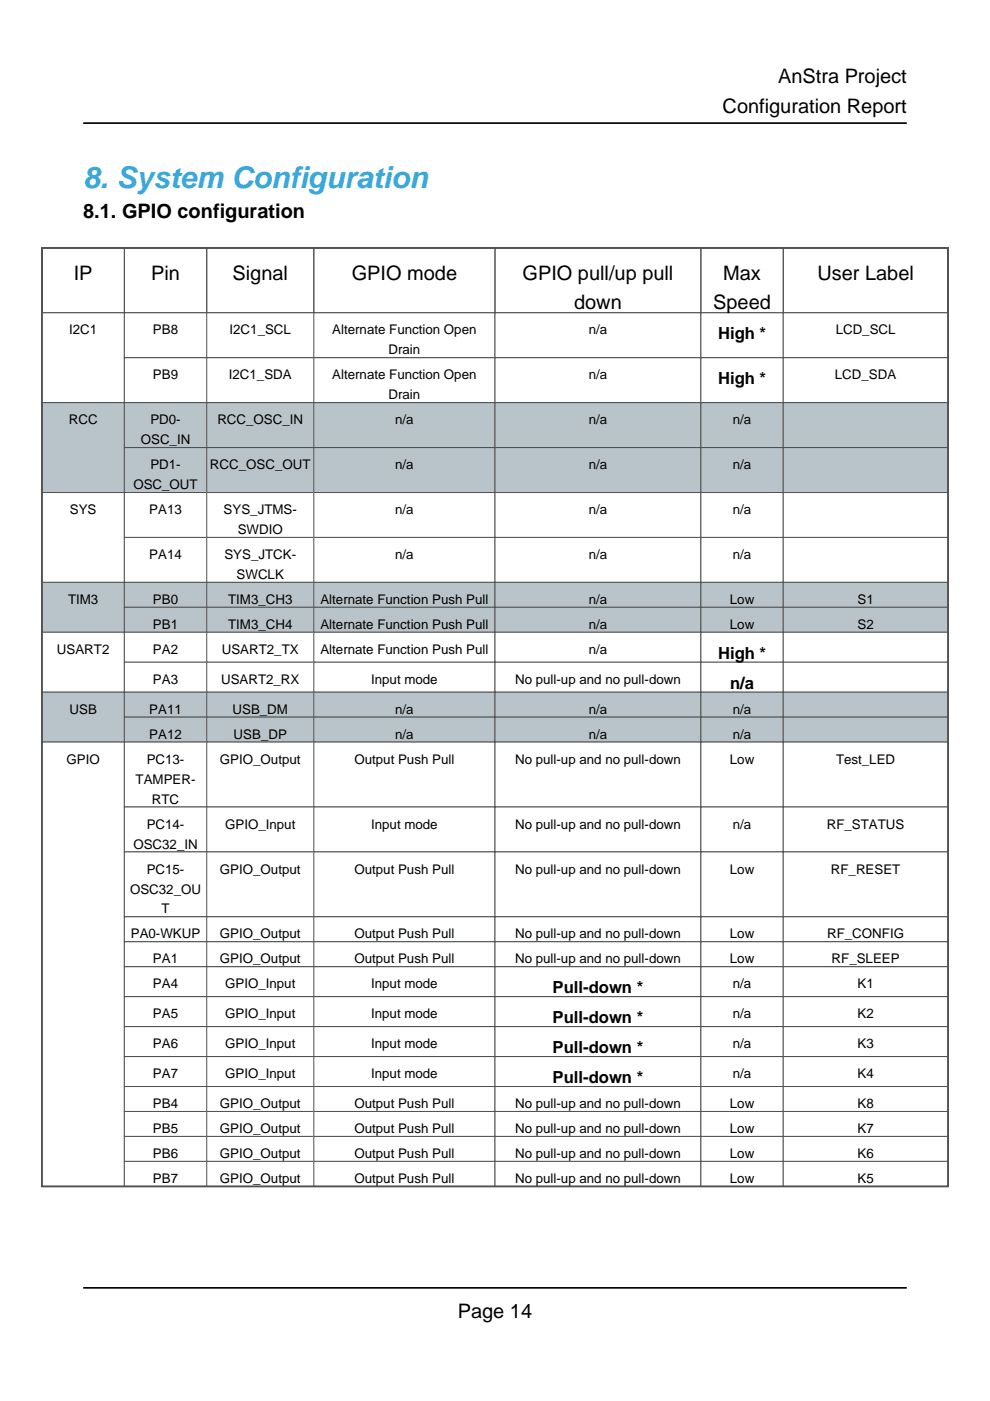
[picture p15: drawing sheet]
<svg xmlns="http://www.w3.org/2000/svg" width="210mm" height="297mm" viewBox="0 0 210 297" stroke-linecap="round" stroke-linejoin="round" font-family="sans-serif">
<defs><g id="words">
<text font-size="6.3" fill="#39a9dc" x="17.6" y="39.9">8. System Configuration</text>
<g font-size="4.2">
<text x="165" y="17.6">AnStra Project</text>
<text x="153.2" y="24">Configuration Report</text>
<text x="17.6" y="46.2">8.1. GPIO configuration</text>
<text x="15.6" y="59.3">IP</text>
<text x="32" y="59.3">Pin</text>
<text x="49.3" y="59.3">Signal</text>
<text x="74.6" y="59.3">GPIO mode</text>
<text x="110.8" y="59.3">GPIO pull/up pull</text>
<text x="153.3" y="59.3">Max</text>
<text x="173.3" y="59.3">User Label</text>
<text x="121.7" y="65.6">down</text>
<text x="151.2" y="65.6">Speed</text>
<text x="97.1" y="279.4">Page 14</text>
</g>
<g font-size="3.5">
<text x="152.2" y="72">High *</text>
<text x="152.2" y="81.5">High *</text>
<text x="152.2" y="139.7">High *</text>
<text x="154.8" y="146">n/a</text>
<text x="117.2" y="210.6">Pull-down *</text>
<text x="117.2" y="217">Pull-down *</text>
<text x="117.2" y="223.3">Pull-down *</text>
<text x="117.2" y="229.7">Pull-down *</text>
</g>
<g font-size="2.8">
<text x="14.7" y="70.9">I2C1</text>
<text x="32.4" y="70.9">PB8</text>
<text x="48.7" y="70.9">I2C1_SCL</text>
<text x="70.4" y="70.9">Alternate Function Open</text>
<text x="124.8" y="70.9">n/a</text>
<text x="177.2" y="70.9">LCD_SCL</text>
<text x="82.4" y="75.1">Drain</text>
<text x="32.4" y="80.4">PB9</text>
<text x="48.5" y="80.4">I2C1_SDA</text>
<text x="70.4" y="80.4">Alternate Function Open</text>
<text x="124.8" y="80.4">n/a</text>
<text x="177" y="80.4">LCD_SDA</text>
<text x="14.6" y="90">RCC</text>
<text x="31.9" y="90">PD0-</text>
<text x="46.1" y="90">RCC_OSC_IN</text>
<text x="82.4" y="84.7">Drain</text>
<text x="83.8" y="90">n/a</text>
<text x="124.8" y="90">n/a</text>
<text x="155.4" y="90">n/a</text>
<text x="29.8" y="94.2">OSC_IN</text>
<text x="31.9" y="99.5">PD1-</text>
<text x="44.5" y="99.5">RCC_OSC_OUT</text>
<text x="83.8" y="99.5">n/a</text>
<text x="124.8" y="99.5">n/a</text>
<text x="155.4" y="99.5">n/a</text>
<text x="28.3" y="103.7">OSC_OUT</text>
<text x="14.8" y="109">SYS</text>
<text x="31.7" y="109">PA13</text>
<text x="47.4" y="109">SYS_JTMS-</text>
<text x="50.4" y="113.2">SWDIO</text>
<text x="83.8" y="109">n/a</text>
<text x="124.8" y="109">n/a</text>
<text x="155.4" y="109">n/a</text>
<text x="31.7" y="118.5">PA14</text>
<text x="47.6" y="118.5">SYS_JTCK-</text>
<text x="83.8" y="118.5">n/a</text>
<text x="124.8" y="118.5">n/a</text>
<text x="155.4" y="118.5">n/a</text>
<text x="50.2" y="122.8">SWCLK</text>
<text x="14.4" y="128.1">TIM3</text>
<text x="32.4" y="128.1">PB0</text>
<text x="48.4" y="128.1">TIM3_CH3</text>
<text x="67.9" y="128.1">Alternate Function Push Pull</text>
<text x="124.8" y="128.1">n/a</text>
<text x="154.7" y="128.1">Low</text>
<text x="181.8" y="128.1">S1</text>
<text x="32.4" y="133.3">PB1</text>
<text x="48.4" y="133.3">TIM3_CH4</text>
<text x="67.9" y="133.3">Alternate Function Push Pull</text>
<text x="124.8" y="133.3">n/a</text>
<text x="154.7" y="133.3">Low</text>
<text x="181.8" y="133.3">S2</text>
<text x="12.1" y="138.6">USART2</text>
<text x="32.4" y="138.6">PA2</text>
<text x="47" y="138.6">USART2_TX</text>
<text x="67.9" y="138.6">Alternate Function Push Pull</text>
<text x="124.8" y="138.6">n/a</text>
<text x="32.4" y="145">PA3</text>
<text x="46.9" y="145">USART2_RX</text>
<text x="78.7" y="145">Input mode</text>
<text x="109.2" y="145">No pull-up and no pull-down</text>
<text x="14.7" y="151.3">USB</text>
<text x="31.7" y="151.3">PA11</text>
<text x="49.3" y="151.3">USB_DM</text>
<text x="83.8" y="151.3">n/a</text>
<text x="124.8" y="151.3">n/a</text>
<text x="155.4" y="151.3">n/a</text>
<text x="14.1" y="161.9">GPIO</text>
<text x="31.1" y="161.9">PC13-</text>
<text x="31.7" y="156.6">PA12</text>
<text x="46.6" y="161.9">GPIO_Output</text>
<text x="49.5" y="156.6">USB_DP</text>
<text x="75.2" y="161.9">Output Push Pull</text>
<text x="83.8" y="156.6">n/a</text>
<text x="109.2" y="161.9">No pull-up and no pull-down</text>
<text x="124.8" y="156.6">n/a</text>
<text x="154.7" y="161.9">Low</text>
<text x="155.4" y="156.6">n/a</text>
<text x="177.3" y="161.9">Test_LED</text>
<text x="28.8" y="166.2">TAMPER-</text>
<text x="32.2" y="170.4">RTC</text>
<text x="28.3" y="179.9">OSC32_IN</text>
<text x="31.1" y="175.7">PC14-</text>
<text x="47.7" y="175.7">GPIO_Input</text>
<text x="78.7" y="175.7">Input mode</text>
<text x="109.2" y="175.7">No pull-up and no pull-down</text>
<text x="155.4" y="175.7">n/a</text>
<text x="175.3" y="175.7">RF_STATUS</text>
<text x="31.1" y="185.2">PC15-</text>
<text x="46.6" y="185.2">GPIO_Output</text>
<text x="75.2" y="185.2">Output Push Pull</text>
<text x="109.2" y="185.2">No pull-up and no pull-down</text>
<text x="154.7" y="185.2">Low</text>
<text x="176.2" y="185.2">RF_RESET</text>
<text x="27.6" y="189.4">OSC32_OU</text>
<text x="34.2" y="193.7">T</text>
<text x="27.7" y="199">PA0-WKUP</text>
<text x="46.6" y="199">GPIO_Output</text>
<text x="75.2" y="199">Output Push Pull</text>
<text x="109.2" y="199">No pull-up and no pull-down</text>
<text x="154.7" y="199">Low</text>
<text x="175.4" y="199">RF_CONFIG</text>
<text x="32.4" y="204.3">PA1</text>
<text x="32.4" y="209.5">PA4</text>
<text x="46.6" y="204.3">GPIO_Output</text>
<text x="47.7" y="209.5">GPIO_Input</text>
<text x="75.2" y="204.3">Output Push Pull</text>
<text x="78.7" y="209.5">Input mode</text>
<text x="109.2" y="204.3">No pull-up and no pull-down</text>
<text x="154.7" y="204.3">Low</text>
<text x="155.4" y="209.5">n/a</text>
<text x="176.3" y="204.3">RF_SLEEP</text>
<text x="181.8" y="209.5">K1</text>
<text x="32.4" y="215.9">PA5</text>
<text x="47.7" y="215.9">GPIO_Input</text>
<text x="78.7" y="215.9">Input mode</text>
<text x="155.4" y="215.9">n/a</text>
<text x="181.8" y="215.9">K2</text>
<text x="32.4" y="222.2">PA6</text>
<text x="47.7" y="222.2">GPIO_Input</text>
<text x="78.7" y="222.2">Input mode</text>
<text x="155.4" y="222.2">n/a</text>
<text x="181.8" y="222.2">K3</text>
<text x="32.4" y="228.6">PA7</text>
<text x="47.7" y="228.6">GPIO_Input</text>
<text x="78.7" y="228.6">Input mode</text>
<text x="155.4" y="228.6">n/a</text>
<text x="181.8" y="228.6">K4</text>
<text x="32.4" y="234.9">PB4</text>
<text x="46.6" y="234.9">GPIO_Output</text>
<text x="75.2" y="234.9">Output Push Pull</text>
<text x="109.2" y="234.9">No pull-up and no pull-down</text>
<text x="154.7" y="234.9">Low</text>
<text x="181.8" y="234.9">K8</text>
<text x="32.4" y="240.2">PB5</text>
<text x="32.4" y="245.5">PB6</text>
<text x="46.6" y="240.2">GPIO_Output</text>
<text x="46.6" y="245.5">GPIO_Output</text>
<text x="75.2" y="240.2">Output Push Pull</text>
<text x="75.2" y="245.5">Output Push Pull</text>
<text x="109.2" y="240.2">No pull-up and no pull-down</text>
<text x="109.2" y="245.5">No pull-up and no pull-down</text>
<text x="154.7" y="240.2">Low</text>
<text x="154.7" y="245.5">Low</text>
<text x="181.8" y="240.2">K7</text>
<text x="181.8" y="245.5">K6</text>
<text x="32.4" y="250.8">PB7</text>
<text x="46.6" y="250.8">GPIO_Output</text>
<text x="75.2" y="250.8">Output Push Pull</text>
<text x="109.2" y="250.8">No pull-up and no pull-down</text>
<text x="154.7" y="250.8">Low</text>
<text x="181.8" y="250.8">K5</text>
</g>
</g></defs>
<path d="M8.9 52.6h192.1v198.9h-192.1z" fill="none" stroke="#4f5251" stroke-width=".35"/>
<path d="M8.9 52.6h17.5v13.7h-17.5zM26.4 52.6h17.4v13.7h-17.4zM43.8 52.6h22.7v13.7h-22.7zM66.5 52.6h38.5v13.7h-38.5zM105 52.6h43.6v13.7h-43.6zM148.6 52.6h17.5v13.7h-17.5zM166.1 52.6h34.9v13.7h-34.9z" fill="none" stroke="#4f5251" stroke-width=".21"/>
<path d="M8.9 66.3h17.5v19.1h-17.5z" fill="#fff"/>
<path d="M8.9 66.3h17.5v19.1h-17.5z" fill="none" stroke="#4f5251" stroke-width=".21"/>
<path d="M26.4 66.3h17.4v9.5h-17.4z" fill="#fff"/>
<path d="M26.4 66.3h17.4v9.5h-17.4z" fill="none" stroke="#4f5251" stroke-width=".21"/>
<path d="M43.8 66.3h22.7v9.5h-22.7z" fill="#fff"/>
<path d="M43.8 66.3h22.7v9.5h-22.7z" fill="none" stroke="#4f5251" stroke-width=".21"/>
<path d="M66.5 66.3h38.5v9.5h-38.5z" fill="#fff"/>
<path d="M66.5 66.3h38.5v9.5h-38.5z" fill="none" stroke="#4f5251" stroke-width=".21"/>
<path d="M105 66.3h43.6v9.5h-43.6z" fill="#fff"/>
<path d="M105 66.3h43.6v9.5h-43.6z" fill="none" stroke="#4f5251" stroke-width=".21"/>
<path d="M148.6 66.3h17.5v9.5h-17.5z" fill="#fff"/>
<path d="M148.6 66.3h17.5v9.5h-17.5z" fill="none" stroke="#4f5251" stroke-width=".21"/>
<path d="M166.1 66.3h34.9v9.5h-34.9z" fill="#fff"/>
<path d="M166.1 66.3h34.9v9.5h-34.9z" fill="none" stroke="#4f5251" stroke-width=".21"/>
<path d="M26.4 75.8h17.4v9.6h-17.4z" fill="#fff"/>
<path d="M26.4 75.8h17.4v9.6h-17.4z" fill="none" stroke="#4f5251" stroke-width=".21"/>
<path d="M43.8 75.8h22.7v9.6h-22.7z" fill="#fff"/>
<path d="M43.8 75.8h22.7v9.6h-22.7z" fill="none" stroke="#4f5251" stroke-width=".21"/>
<path d="M66.5 75.8h38.5v9.6h-38.5z" fill="#fff"/>
<path d="M66.5 75.8h38.5v9.6h-38.5z" fill="none" stroke="#4f5251" stroke-width=".21"/>
<path d="M105 75.8h43.6v9.6h-43.6z" fill="#fff"/>
<path d="M105 75.8h43.6v9.6h-43.6z" fill="none" stroke="#4f5251" stroke-width=".21"/>
<path d="M148.6 75.8h17.5v9.6h-17.5z" fill="#fff"/>
<path d="M148.6 75.8h17.5v9.6h-17.5z" fill="none" stroke="#4f5251" stroke-width=".21"/>
<path d="M166.1 75.8h34.9v9.6h-34.9z" fill="#fff"/>
<path d="M166.1 75.8h34.9v9.6h-34.9z" fill="none" stroke="#4f5251" stroke-width=".21"/>
<path d="M8.9 85.4h17.5v19h-17.5z" fill="#b9c4ca"/>
<path d="M8.9 85.4h17.5v19h-17.5z" fill="none" stroke="#4f5251" stroke-width=".21"/>
<path d="M26.4 85.4h17.4v9.5h-17.4z" fill="#b9c4ca"/>
<path d="M26.4 85.4h17.4v9.5h-17.4z" fill="none" stroke="#4f5251" stroke-width=".21"/>
<path d="M43.8 85.4h22.7v9.5h-22.7z" fill="#b9c4ca"/>
<path d="M43.8 85.4h22.7v9.5h-22.7z" fill="none" stroke="#4f5251" stroke-width=".21"/>
<path d="M66.5 85.4h38.5v9.5h-38.5z" fill="#b9c4ca"/>
<path d="M66.5 85.4h38.5v9.5h-38.5z" fill="none" stroke="#4f5251" stroke-width=".21"/>
<path d="M105 85.4h43.6v9.5h-43.6z" fill="#b9c4ca"/>
<path d="M105 85.4h43.6v9.5h-43.6z" fill="none" stroke="#4f5251" stroke-width=".21"/>
<path d="M148.6 85.4h17.5v9.5h-17.5z" fill="#b9c4ca"/>
<path d="M148.6 85.4h17.5v9.5h-17.5z" fill="none" stroke="#4f5251" stroke-width=".21"/>
<path d="M166.1 85.4h34.9v9.5h-34.9z" fill="#b9c4ca"/>
<path d="M166.1 85.4h34.9v9.5h-34.9z" fill="none" stroke="#4f5251" stroke-width=".21"/>
<path d="M26.4 94.9h17.4v9.5h-17.4z" fill="#b9c4ca"/>
<path d="M26.4 94.9h17.4v9.5h-17.4z" fill="none" stroke="#4f5251" stroke-width=".21"/>
<path d="M43.8 94.9h22.7v9.5h-22.7z" fill="#b9c4ca"/>
<path d="M43.8 94.9h22.7v9.5h-22.7z" fill="none" stroke="#4f5251" stroke-width=".21"/>
<path d="M66.5 94.9h38.5v9.5h-38.5z" fill="#b9c4ca"/>
<path d="M66.5 94.9h38.5v9.5h-38.5z" fill="none" stroke="#4f5251" stroke-width=".21"/>
<path d="M105 94.9h43.6v9.5h-43.6z" fill="#b9c4ca"/>
<path d="M105 94.9h43.6v9.5h-43.6z" fill="none" stroke="#4f5251" stroke-width=".21"/>
<path d="M148.6 94.9h17.5v9.5h-17.5z" fill="#b9c4ca"/>
<path d="M148.6 94.9h17.5v9.5h-17.5z" fill="none" stroke="#4f5251" stroke-width=".21"/>
<path d="M166.1 94.9h34.9v9.5h-34.9z" fill="#b9c4ca"/>
<path d="M166.1 94.9h34.9v9.5h-34.9z" fill="none" stroke="#4f5251" stroke-width=".21"/>
<path d="M8.9 104.4h17.5v19.1h-17.5z" fill="#fff"/>
<path d="M8.9 104.4h17.5v19.1h-17.5z" fill="none" stroke="#4f5251" stroke-width=".21"/>
<path d="M26.4 104.4h17.4v9.5h-17.4z" fill="#fff"/>
<path d="M26.4 104.4h17.4v9.5h-17.4z" fill="none" stroke="#4f5251" stroke-width=".21"/>
<path d="M43.8 104.4h22.7v9.5h-22.7z" fill="#fff"/>
<path d="M43.8 104.4h22.7v9.5h-22.7z" fill="none" stroke="#4f5251" stroke-width=".21"/>
<path d="M66.5 104.4h38.5v9.5h-38.5z" fill="#fff"/>
<path d="M66.5 104.4h38.5v9.5h-38.5z" fill="none" stroke="#4f5251" stroke-width=".21"/>
<path d="M105 104.4h43.6v9.5h-43.6z" fill="#fff"/>
<path d="M105 104.4h43.6v9.5h-43.6z" fill="none" stroke="#4f5251" stroke-width=".21"/>
<path d="M148.6 104.4h17.5v9.5h-17.5z" fill="#fff"/>
<path d="M148.6 104.4h17.5v9.5h-17.5z" fill="none" stroke="#4f5251" stroke-width=".21"/>
<path d="M166.1 104.4h34.9v9.5h-34.9z" fill="#fff"/>
<path d="M166.1 104.4h34.9v9.5h-34.9z" fill="none" stroke="#4f5251" stroke-width=".21"/>
<path d="M26.4 113.9h17.4v9.6h-17.4z" fill="#fff"/>
<path d="M26.4 113.9h17.4v9.6h-17.4z" fill="none" stroke="#4f5251" stroke-width=".21"/>
<path d="M43.8 113.9h22.7v9.6h-22.7z" fill="#fff"/>
<path d="M43.8 113.9h22.7v9.6h-22.7z" fill="none" stroke="#4f5251" stroke-width=".21"/>
<path d="M66.5 113.9h38.5v9.6h-38.5z" fill="#fff"/>
<path d="M66.5 113.9h38.5v9.6h-38.5z" fill="none" stroke="#4f5251" stroke-width=".21"/>
<path d="M105 113.9h43.6v9.6h-43.6z" fill="#fff"/>
<path d="M105 113.9h43.6v9.6h-43.6z" fill="none" stroke="#4f5251" stroke-width=".21"/>
<path d="M148.6 113.9h17.5v9.6h-17.5z" fill="#fff"/>
<path d="M148.6 113.9h17.5v9.6h-17.5z" fill="none" stroke="#4f5251" stroke-width=".21"/>
<path d="M166.1 113.9h34.9v9.6h-34.9z" fill="#fff"/>
<path d="M166.1 113.9h34.9v9.6h-34.9z" fill="none" stroke="#4f5251" stroke-width=".21"/>
<path d="M8.9 123.5h17.5v10.6h-17.5z" fill="#b9c4ca"/>
<path d="M8.9 123.5h17.5v10.6h-17.5z" fill="none" stroke="#4f5251" stroke-width=".21"/>
<path d="M26.4 123.5h17.4v5.3h-17.4z" fill="#b9c4ca"/>
<path d="M26.4 123.5h17.4v5.3h-17.4z" fill="none" stroke="#4f5251" stroke-width=".21"/>
<path d="M43.8 123.5h22.7v5.3h-22.7z" fill="#b9c4ca"/>
<path d="M43.8 123.5h22.7v5.3h-22.7z" fill="none" stroke="#4f5251" stroke-width=".21"/>
<path d="M66.5 123.5h38.5v5.3h-38.5z" fill="#b9c4ca"/>
<path d="M66.5 123.5h38.5v5.3h-38.5z" fill="none" stroke="#4f5251" stroke-width=".21"/>
<path d="M105 123.5h43.6v5.3h-43.6z" fill="#b9c4ca"/>
<path d="M105 123.5h43.6v5.3h-43.6z" fill="none" stroke="#4f5251" stroke-width=".21"/>
<path d="M148.6 123.5h17.5v5.3h-17.5z" fill="#b9c4ca"/>
<path d="M148.6 123.5h17.5v5.3h-17.5z" fill="none" stroke="#4f5251" stroke-width=".21"/>
<path d="M166.1 123.5h34.9v5.3h-34.9z" fill="#b9c4ca"/>
<path d="M166.1 123.5h34.9v5.3h-34.9z" fill="none" stroke="#4f5251" stroke-width=".21"/>
<path d="M26.4 128.8h17.4v5.3h-17.4z" fill="#b9c4ca"/>
<path d="M26.4 128.8h17.4v5.3h-17.4z" fill="none" stroke="#4f5251" stroke-width=".21"/>
<path d="M43.8 128.8h22.7v5.3h-22.7z" fill="#b9c4ca"/>
<path d="M43.8 128.8h22.7v5.3h-22.7z" fill="none" stroke="#4f5251" stroke-width=".21"/>
<path d="M66.5 128.8h38.5v5.3h-38.5z" fill="#b9c4ca"/>
<path d="M66.5 128.8h38.5v5.3h-38.5z" fill="none" stroke="#4f5251" stroke-width=".21"/>
<path d="M105 128.8h43.6v5.3h-43.6z" fill="#b9c4ca"/>
<path d="M105 128.8h43.6v5.3h-43.6z" fill="none" stroke="#4f5251" stroke-width=".21"/>
<path d="M148.6 128.8h17.5v5.3h-17.5z" fill="#b9c4ca"/>
<path d="M148.6 128.8h17.5v5.3h-17.5z" fill="none" stroke="#4f5251" stroke-width=".21"/>
<path d="M166.1 128.8h34.9v5.3h-34.9z" fill="#b9c4ca"/>
<path d="M166.1 128.8h34.9v5.3h-34.9z" fill="none" stroke="#4f5251" stroke-width=".21"/>
<path d="M8.9 134.1h17.5v12.7h-17.5z" fill="#fff"/>
<path d="M8.9 134.1h17.5v12.7h-17.5z" fill="none" stroke="#4f5251" stroke-width=".21"/>
<path d="M26.4 134.1h17.4v6.3h-17.4z" fill="#fff"/>
<path d="M26.4 134.1h17.4v6.3h-17.4z" fill="none" stroke="#4f5251" stroke-width=".21"/>
<path d="M43.8 134.1h22.7v6.3h-22.7z" fill="#fff"/>
<path d="M43.8 134.1h22.7v6.3h-22.7z" fill="none" stroke="#4f5251" stroke-width=".21"/>
<path d="M66.5 134.1h38.5v6.3h-38.5z" fill="#fff"/>
<path d="M66.5 134.1h38.5v6.3h-38.5z" fill="none" stroke="#4f5251" stroke-width=".21"/>
<path d="M105 134.1h43.6v6.3h-43.6z" fill="#fff"/>
<path d="M105 134.1h43.6v6.3h-43.6z" fill="none" stroke="#4f5251" stroke-width=".21"/>
<path d="M148.6 134.1h17.5v6.3h-17.5z" fill="#fff"/>
<path d="M148.6 134.1h17.5v6.3h-17.5z" fill="none" stroke="#4f5251" stroke-width=".21"/>
<path d="M166.1 134.1h34.9v6.3h-34.9z" fill="#fff"/>
<path d="M166.1 134.1h34.9v6.3h-34.9z" fill="none" stroke="#4f5251" stroke-width=".21"/>
<path d="M26.4 140.4h17.4v6.4h-17.4z" fill="#fff"/>
<path d="M26.4 140.4h17.4v6.4h-17.4z" fill="none" stroke="#4f5251" stroke-width=".21"/>
<path d="M43.8 140.4h22.7v6.4h-22.7z" fill="#fff"/>
<path d="M43.8 140.4h22.7v6.4h-22.7z" fill="none" stroke="#4f5251" stroke-width=".21"/>
<path d="M66.5 140.4h38.5v6.4h-38.5z" fill="#fff"/>
<path d="M66.5 140.4h38.5v6.4h-38.5z" fill="none" stroke="#4f5251" stroke-width=".21"/>
<path d="M105 140.4h43.6v6.4h-43.6z" fill="#fff"/>
<path d="M105 140.4h43.6v6.4h-43.6z" fill="none" stroke="#4f5251" stroke-width=".21"/>
<path d="M148.6 140.4h17.5v6.4h-17.5z" fill="#fff"/>
<path d="M148.6 140.4h17.5v6.4h-17.5z" fill="none" stroke="#4f5251" stroke-width=".21"/>
<path d="M166.1 140.4h34.9v6.4h-34.9z" fill="#fff"/>
<path d="M166.1 140.4h34.9v6.4h-34.9z" fill="none" stroke="#4f5251" stroke-width=".21"/>
<path d="M8.9 146.8h17.5v10.5h-17.5z" fill="#b9c4ca"/>
<path d="M8.9 146.8h17.5v10.5h-17.5z" fill="none" stroke="#4f5251" stroke-width=".21"/>
<path d="M26.4 146.8h17.4v5.2h-17.4z" fill="#b9c4ca"/>
<path d="M26.4 146.8h17.4v5.2h-17.4z" fill="none" stroke="#4f5251" stroke-width=".21"/>
<path d="M43.8 146.8h22.7v5.2h-22.7z" fill="#b9c4ca"/>
<path d="M43.8 146.8h22.7v5.2h-22.7z" fill="none" stroke="#4f5251" stroke-width=".21"/>
<path d="M66.5 146.8h38.5v5.2h-38.5z" fill="#b9c4ca"/>
<path d="M66.5 146.8h38.5v5.2h-38.5z" fill="none" stroke="#4f5251" stroke-width=".21"/>
<path d="M105 146.8h43.6v5.2h-43.6z" fill="#b9c4ca"/>
<path d="M105 146.8h43.6v5.2h-43.6z" fill="none" stroke="#4f5251" stroke-width=".21"/>
<path d="M148.6 146.8h17.5v5.2h-17.5z" fill="#b9c4ca"/>
<path d="M148.6 146.8h17.5v5.2h-17.5z" fill="none" stroke="#4f5251" stroke-width=".21"/>
<path d="M166.1 146.8h34.9v5.2h-34.9z" fill="#b9c4ca"/>
<path d="M166.1 146.8h34.9v5.2h-34.9z" fill="none" stroke="#4f5251" stroke-width=".21"/>
<path d="M26.4 152h17.4v5.3h-17.4z" fill="#b9c4ca"/>
<path d="M26.4 152h17.4v5.3h-17.4z" fill="none" stroke="#4f5251" stroke-width=".21"/>
<path d="M43.8 152h22.7v5.3h-22.7z" fill="#b9c4ca"/>
<path d="M43.8 152h22.7v5.3h-22.7z" fill="none" stroke="#4f5251" stroke-width=".21"/>
<path d="M66.5 152h38.5v5.3h-38.5z" fill="#b9c4ca"/>
<path d="M66.5 152h38.5v5.3h-38.5z" fill="none" stroke="#4f5251" stroke-width=".21"/>
<path d="M105 152h43.6v5.3h-43.6z" fill="#b9c4ca"/>
<path d="M105 152h43.6v5.3h-43.6z" fill="none" stroke="#4f5251" stroke-width=".21"/>
<path d="M148.6 152h17.5v5.3h-17.5z" fill="#b9c4ca"/>
<path d="M148.6 152h17.5v5.3h-17.5z" fill="none" stroke="#4f5251" stroke-width=".21"/>
<path d="M166.1 152h34.9v5.3h-34.9z" fill="#b9c4ca"/>
<path d="M166.1 152h34.9v5.3h-34.9z" fill="none" stroke="#4f5251" stroke-width=".21"/>
<path d="M8.9 157.3h17.5v94.2h-17.5z" fill="#fff"/>
<path d="M8.9 157.3h17.5v94.2h-17.5z" fill="none" stroke="#4f5251" stroke-width=".21"/>
<path d="M26.4 157.3h17.4v13.8h-17.4z" fill="#fff"/>
<path d="M26.4 157.3h17.4v13.8h-17.4z" fill="none" stroke="#4f5251" stroke-width=".21"/>
<path d="M43.8 157.3h22.7v13.8h-22.7z" fill="#fff"/>
<path d="M43.8 157.3h22.7v13.8h-22.7z" fill="none" stroke="#4f5251" stroke-width=".21"/>
<path d="M66.5 157.3h38.5v13.8h-38.5z" fill="#fff"/>
<path d="M66.5 157.3h38.5v13.8h-38.5z" fill="none" stroke="#4f5251" stroke-width=".21"/>
<path d="M105 157.3h43.6v13.8h-43.6z" fill="#fff"/>
<path d="M105 157.3h43.6v13.8h-43.6z" fill="none" stroke="#4f5251" stroke-width=".21"/>
<path d="M148.6 157.3h17.5v13.8h-17.5z" fill="#fff"/>
<path d="M148.6 157.3h17.5v13.8h-17.5z" fill="none" stroke="#4f5251" stroke-width=".21"/>
<path d="M166.1 157.3h34.9v13.8h-34.9z" fill="#fff"/>
<path d="M166.1 157.3h34.9v13.8h-34.9z" fill="none" stroke="#4f5251" stroke-width=".21"/>
<path d="M26.4 171.1h17.4v9.5h-17.4z" fill="#fff"/>
<path d="M26.4 171.1h17.4v9.5h-17.4z" fill="none" stroke="#4f5251" stroke-width=".21"/>
<path d="M43.8 171.1h22.7v9.5h-22.7z" fill="#fff"/>
<path d="M43.8 171.1h22.7v9.5h-22.7z" fill="none" stroke="#4f5251" stroke-width=".21"/>
<path d="M66.5 171.1h38.5v9.5h-38.5z" fill="#fff"/>
<path d="M66.5 171.1h38.5v9.5h-38.5z" fill="none" stroke="#4f5251" stroke-width=".21"/>
<path d="M105 171.1h43.6v9.5h-43.6z" fill="#fff"/>
<path d="M105 171.1h43.6v9.5h-43.6z" fill="none" stroke="#4f5251" stroke-width=".21"/>
<path d="M148.6 171.1h17.5v9.5h-17.5z" fill="#fff"/>
<path d="M148.6 171.1h17.5v9.5h-17.5z" fill="none" stroke="#4f5251" stroke-width=".21"/>
<path d="M166.1 171.1h34.9v9.5h-34.9z" fill="#fff"/>
<path d="M166.1 171.1h34.9v9.5h-34.9z" fill="none" stroke="#4f5251" stroke-width=".21"/>
<path d="M26.4 180.6h17.4v13.8h-17.4z" fill="#fff"/>
<path d="M26.4 180.6h17.4v13.8h-17.4z" fill="none" stroke="#4f5251" stroke-width=".21"/>
<path d="M43.8 180.6h22.7v13.8h-22.7z" fill="#fff"/>
<path d="M43.8 180.6h22.7v13.8h-22.7z" fill="none" stroke="#4f5251" stroke-width=".21"/>
<path d="M66.5 180.6h38.5v13.8h-38.5z" fill="#fff"/>
<path d="M66.5 180.6h38.5v13.8h-38.5z" fill="none" stroke="#4f5251" stroke-width=".21"/>
<path d="M105 180.6h43.6v13.8h-43.6z" fill="#fff"/>
<path d="M105 180.6h43.6v13.8h-43.6z" fill="none" stroke="#4f5251" stroke-width=".21"/>
<path d="M148.6 180.6h17.5v13.8h-17.5z" fill="#fff"/>
<path d="M148.6 180.6h17.5v13.8h-17.5z" fill="none" stroke="#4f5251" stroke-width=".21"/>
<path d="M166.1 180.6h34.9v13.8h-34.9z" fill="#fff"/>
<path d="M166.1 180.6h34.9v13.8h-34.9z" fill="none" stroke="#4f5251" stroke-width=".21"/>
<path d="M26.4 194.4h17.4v5.3h-17.4z" fill="#fff"/>
<path d="M26.4 194.4h17.4v5.3h-17.4z" fill="none" stroke="#4f5251" stroke-width=".21"/>
<path d="M43.8 194.4h22.7v5.3h-22.7z" fill="#fff"/>
<path d="M43.8 194.4h22.7v5.3h-22.7z" fill="none" stroke="#4f5251" stroke-width=".21"/>
<path d="M66.5 194.4h38.5v5.3h-38.5z" fill="#fff"/>
<path d="M66.5 194.4h38.5v5.3h-38.5z" fill="none" stroke="#4f5251" stroke-width=".21"/>
<path d="M105 194.4h43.6v5.3h-43.6z" fill="#fff"/>
<path d="M105 194.4h43.6v5.3h-43.6z" fill="none" stroke="#4f5251" stroke-width=".21"/>
<path d="M148.6 194.4h17.5v5.3h-17.5z" fill="#fff"/>
<path d="M148.6 194.4h17.5v5.3h-17.5z" fill="none" stroke="#4f5251" stroke-width=".21"/>
<path d="M166.1 194.4h34.9v5.3h-34.9z" fill="#fff"/>
<path d="M166.1 194.4h34.9v5.3h-34.9z" fill="none" stroke="#4f5251" stroke-width=".21"/>
<path d="M26.4 199.7h17.4v5.3h-17.4z" fill="#fff"/>
<path d="M26.4 199.7h17.4v5.3h-17.4z" fill="none" stroke="#4f5251" stroke-width=".21"/>
<path d="M43.8 199.7h22.7v5.3h-22.7z" fill="#fff"/>
<path d="M43.8 199.7h22.7v5.3h-22.7z" fill="none" stroke="#4f5251" stroke-width=".21"/>
<path d="M66.5 199.7h38.5v5.3h-38.5z" fill="#fff"/>
<path d="M66.5 199.7h38.5v5.3h-38.5z" fill="none" stroke="#4f5251" stroke-width=".21"/>
<path d="M105 199.7h43.6v5.3h-43.6z" fill="#fff"/>
<path d="M105 199.7h43.6v5.3h-43.6z" fill="none" stroke="#4f5251" stroke-width=".21"/>
<path d="M148.6 199.7h17.5v5.3h-17.5z" fill="#fff"/>
<path d="M148.6 199.7h17.5v5.3h-17.5z" fill="none" stroke="#4f5251" stroke-width=".21"/>
<path d="M166.1 199.7h34.9v5.3h-34.9z" fill="#fff"/>
<path d="M166.1 199.7h34.9v5.3h-34.9z" fill="none" stroke="#4f5251" stroke-width=".21"/>
<path d="M26.4 205h17.4v6.3h-17.4z" fill="#fff"/>
<path d="M26.4 205h17.4v6.3h-17.4z" fill="none" stroke="#4f5251" stroke-width=".21"/>
<path d="M43.8 205h22.7v6.3h-22.7z" fill="#fff"/>
<path d="M43.8 205h22.7v6.3h-22.7z" fill="none" stroke="#4f5251" stroke-width=".21"/>
<path d="M66.5 205h38.5v6.3h-38.5z" fill="#fff"/>
<path d="M66.5 205h38.5v6.3h-38.5z" fill="none" stroke="#4f5251" stroke-width=".21"/>
<path d="M105 205h43.6v6.3h-43.6z" fill="#fff"/>
<path d="M105 205h43.6v6.3h-43.6z" fill="none" stroke="#4f5251" stroke-width=".21"/>
<path d="M148.6 205h17.5v6.3h-17.5z" fill="#fff"/>
<path d="M148.6 205h17.5v6.3h-17.5z" fill="none" stroke="#4f5251" stroke-width=".21"/>
<path d="M166.1 205h34.9v6.3h-34.9z" fill="#fff"/>
<path d="M166.1 205h34.9v6.3h-34.9z" fill="none" stroke="#4f5251" stroke-width=".21"/>
<path d="M26.4 211.3h17.4v6.4h-17.4z" fill="#fff"/>
<path d="M26.4 211.3h17.4v6.4h-17.4z" fill="none" stroke="#4f5251" stroke-width=".21"/>
<path d="M43.8 211.3h22.7v6.4h-22.7z" fill="#fff"/>
<path d="M43.8 211.3h22.7v6.4h-22.7z" fill="none" stroke="#4f5251" stroke-width=".21"/>
<path d="M66.5 211.3h38.5v6.4h-38.5z" fill="#fff"/>
<path d="M66.5 211.3h38.5v6.4h-38.5z" fill="none" stroke="#4f5251" stroke-width=".21"/>
<path d="M105 211.3h43.6v6.4h-43.6z" fill="#fff"/>
<path d="M105 211.3h43.6v6.4h-43.6z" fill="none" stroke="#4f5251" stroke-width=".21"/>
<path d="M148.6 211.3h17.5v6.4h-17.5z" fill="#fff"/>
<path d="M148.6 211.3h17.5v6.4h-17.5z" fill="none" stroke="#4f5251" stroke-width=".21"/>
<path d="M166.1 211.3h34.9v6.4h-34.9z" fill="#fff"/>
<path d="M166.1 211.3h34.9v6.4h-34.9z" fill="none" stroke="#4f5251" stroke-width=".21"/>
<path d="M26.4 217.7h17.4v6.3h-17.4z" fill="#fff"/>
<path d="M26.4 217.7h17.4v6.3h-17.4z" fill="none" stroke="#4f5251" stroke-width=".21"/>
<path d="M43.8 217.7h22.7v6.3h-22.7z" fill="#fff"/>
<path d="M43.8 217.7h22.7v6.3h-22.7z" fill="none" stroke="#4f5251" stroke-width=".21"/>
<path d="M66.5 217.7h38.5v6.3h-38.5z" fill="#fff"/>
<path d="M66.5 217.7h38.5v6.3h-38.5z" fill="none" stroke="#4f5251" stroke-width=".21"/>
<path d="M105 217.7h43.6v6.3h-43.6z" fill="#fff"/>
<path d="M105 217.7h43.6v6.3h-43.6z" fill="none" stroke="#4f5251" stroke-width=".21"/>
<path d="M148.6 217.7h17.5v6.3h-17.5z" fill="#fff"/>
<path d="M148.6 217.7h17.5v6.3h-17.5z" fill="none" stroke="#4f5251" stroke-width=".21"/>
<path d="M166.1 217.7h34.9v6.3h-34.9z" fill="#fff"/>
<path d="M166.1 217.7h34.9v6.3h-34.9z" fill="none" stroke="#4f5251" stroke-width=".21"/>
<path d="M26.4 224h17.4v6.4h-17.4z" fill="#fff"/>
<path d="M26.4 224h17.4v6.4h-17.4z" fill="none" stroke="#4f5251" stroke-width=".21"/>
<path d="M43.8 224h22.7v6.4h-22.7z" fill="#fff"/>
<path d="M43.8 224h22.7v6.4h-22.7z" fill="none" stroke="#4f5251" stroke-width=".21"/>
<path d="M66.5 224h38.5v6.4h-38.5z" fill="#fff"/>
<path d="M66.5 224h38.5v6.4h-38.5z" fill="none" stroke="#4f5251" stroke-width=".21"/>
<path d="M105 224h43.6v6.4h-43.6z" fill="#fff"/>
<path d="M105 224h43.6v6.4h-43.6z" fill="none" stroke="#4f5251" stroke-width=".21"/>
<path d="M148.6 224h17.5v6.4h-17.5z" fill="#fff"/>
<path d="M148.6 224h17.5v6.4h-17.5z" fill="none" stroke="#4f5251" stroke-width=".21"/>
<path d="M166.1 224h34.9v6.4h-34.9z" fill="#fff"/>
<path d="M166.1 224h34.9v6.4h-34.9z" fill="none" stroke="#4f5251" stroke-width=".21"/>
<path d="M26.4 230.4h17.4v5.3h-17.4z" fill="#fff"/>
<path d="M26.4 230.4h17.4v5.3h-17.4z" fill="none" stroke="#4f5251" stroke-width=".21"/>
<path d="M43.8 230.4h22.7v5.3h-22.7z" fill="#fff"/>
<path d="M43.8 230.4h22.7v5.3h-22.7z" fill="none" stroke="#4f5251" stroke-width=".21"/>
<path d="M66.5 230.4h38.5v5.3h-38.5z" fill="#fff"/>
<path d="M66.5 230.4h38.5v5.3h-38.5z" fill="none" stroke="#4f5251" stroke-width=".21"/>
<path d="M105 230.4h43.6v5.3h-43.6z" fill="#fff"/>
<path d="M105 230.4h43.6v5.3h-43.6z" fill="none" stroke="#4f5251" stroke-width=".21"/>
<path d="M148.6 230.4h17.5v5.3h-17.5z" fill="#fff"/>
<path d="M148.6 230.4h17.5v5.3h-17.5z" fill="none" stroke="#4f5251" stroke-width=".21"/>
<path d="M166.1 230.4h34.9v5.3h-34.9z" fill="#fff"/>
<path d="M166.1 230.4h34.9v5.3h-34.9z" fill="none" stroke="#4f5251" stroke-width=".21"/>
<path d="M26.4 235.7h17.4v5.2h-17.4z" fill="#fff"/>
<path d="M26.4 235.7h17.4v5.2h-17.4z" fill="none" stroke="#4f5251" stroke-width=".21"/>
<path d="M43.8 235.7h22.7v5.2h-22.7z" fill="#fff"/>
<path d="M43.8 235.7h22.7v5.2h-22.7z" fill="none" stroke="#4f5251" stroke-width=".21"/>
<path d="M66.5 235.7h38.5v5.2h-38.5z" fill="#fff"/>
<path d="M66.5 235.7h38.5v5.2h-38.5z" fill="none" stroke="#4f5251" stroke-width=".21"/>
<path d="M105 235.7h43.6v5.2h-43.6z" fill="#fff"/>
<path d="M105 235.7h43.6v5.2h-43.6z" fill="none" stroke="#4f5251" stroke-width=".21"/>
<path d="M148.6 235.7h17.5v5.2h-17.5z" fill="#fff"/>
<path d="M148.6 235.7h17.5v5.2h-17.5z" fill="none" stroke="#4f5251" stroke-width=".21"/>
<path d="M166.1 235.7h34.9v5.2h-34.9z" fill="#fff"/>
<path d="M166.1 235.7h34.9v5.2h-34.9z" fill="none" stroke="#4f5251" stroke-width=".21"/>
<path d="M26.4 240.9h17.4v5.3h-17.4z" fill="#fff"/>
<path d="M26.4 240.9h17.4v5.3h-17.4z" fill="none" stroke="#4f5251" stroke-width=".21"/>
<path d="M43.8 240.9h22.7v5.3h-22.7z" fill="#fff"/>
<path d="M43.8 240.9h22.7v5.3h-22.7z" fill="none" stroke="#4f5251" stroke-width=".21"/>
<path d="M66.5 240.9h38.5v5.3h-38.5z" fill="#fff"/>
<path d="M66.5 240.9h38.5v5.3h-38.5z" fill="none" stroke="#4f5251" stroke-width=".21"/>
<path d="M105 240.9h43.6v5.3h-43.6z" fill="#fff"/>
<path d="M105 240.9h43.6v5.3h-43.6z" fill="none" stroke="#4f5251" stroke-width=".21"/>
<path d="M148.6 240.9h17.5v5.3h-17.5z" fill="#fff"/>
<path d="M148.6 240.9h17.5v5.3h-17.5z" fill="none" stroke="#4f5251" stroke-width=".21"/>
<path d="M166.1 240.9h34.9v5.3h-34.9z" fill="#fff"/>
<path d="M166.1 240.9h34.9v5.3h-34.9z" fill="none" stroke="#4f5251" stroke-width=".21"/>
<path d="M26.4 246.2h17.4v5.3h-17.4z" fill="#fff"/>
<path d="M26.4 246.2h17.4v5.3h-17.4z" fill="none" stroke="#4f5251" stroke-width=".21"/>
<path d="M43.8 246.2h22.7v5.3h-22.7z" fill="#fff"/>
<path d="M43.8 246.2h22.7v5.3h-22.7z" fill="none" stroke="#4f5251" stroke-width=".21"/>
<path d="M66.5 246.2h38.5v5.3h-38.5z" fill="#fff"/>
<path d="M66.5 246.2h38.5v5.3h-38.5z" fill="none" stroke="#4f5251" stroke-width=".21"/>
<path d="M105 246.2h43.6v5.3h-43.6z" fill="#fff"/>
<path d="M105 246.2h43.6v5.3h-43.6z" fill="none" stroke="#4f5251" stroke-width=".21"/>
<path d="M148.6 246.2h17.5v5.3h-17.5z" fill="#fff"/>
<path d="M148.6 246.2h17.5v5.3h-17.5z" fill="none" stroke="#4f5251" stroke-width=".21"/>
<path d="M166.1 246.2h34.9v5.3h-34.9z" fill="#fff"/>
<path d="M166.1 246.2h34.9v5.3h-34.9z" fill="none" stroke="#4f5251" stroke-width=".21"/>
<path d="M8.9 52.6h192.1v198.9h-192.1z" fill="none" stroke="#4f5251" stroke-width=".35"/>
<path d="M17.6 26.1h174.7M17.6 273h174.7" fill="none" stroke="#000" stroke-width=".35"/>
<use href="#words"/>
</svg>
